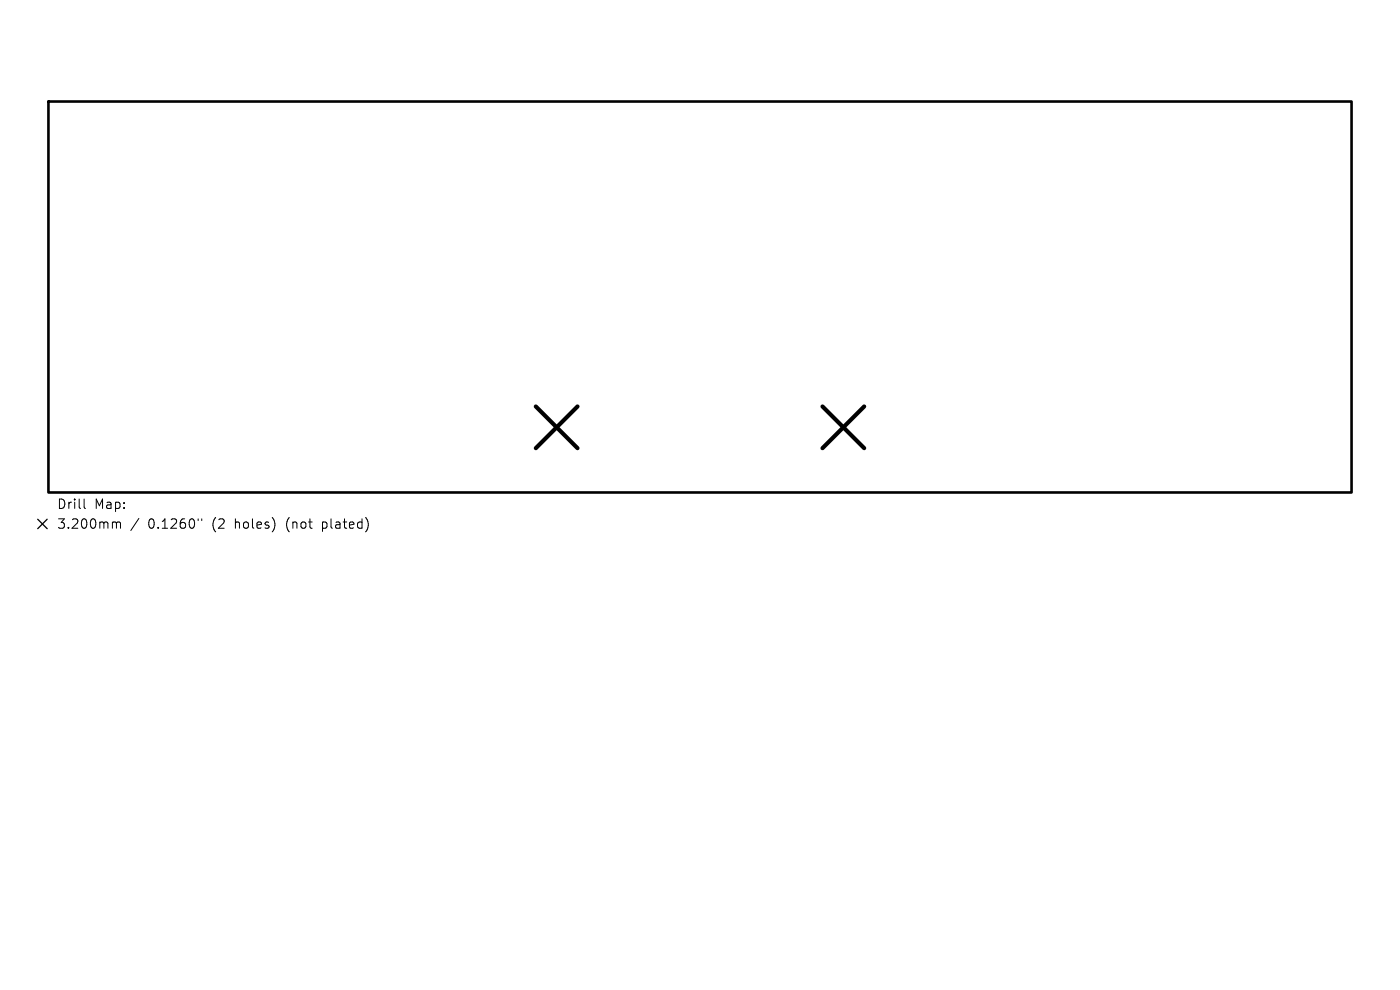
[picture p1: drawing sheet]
<svg xmlns="http://www.w3.org/2000/svg" width="297mm" height="210mm" viewBox="0 0 297 210" stroke-linecap="round" stroke-linejoin="round" font-family="sans-serif">
<defs><g id="words">
<g font-size="2.8">
<text x="12" y="108.2">Drill</text>
<text x="12" y="112.4">3.200mm</text>
<text x="20" y="108.2">Map:</text>
<text x="31.4" y="112.4">0.1260&quot;</text>
<text x="45.2" y="112.4">(2</text>
<text x="50.1" y="112.4">holes)</text>
<text x="61.2" y="112.4">(not</text>
<text x="69" y="112.4">plated)</text>
</g>
</g></defs>
<path d="M10.3 21.5h276.4v83h-276.4z" fill="none" stroke="#000" stroke-width=".55"/>
<path d="M113.7 86.2l8.8 8.9M122.5 86.2l-8.8 8.9M174.5 86.2l8.8 8.9M183.3 86.2l-8.8 8.9" fill="none" stroke="#000" stroke-width=".88"/>
<path d="M17.8 105.9v1.7l.3 .3M24.1 110.7h.3l.3 .3M24.7 111l.3-.3 .5 .1 .1 1.3M24.7 111v1.1M29.5 110l-1.7 2.5M42 110.1v.3M42.8 110.1v.3" fill="none" stroke="#000" stroke-width=".21"/>
<path d="M8 110.1l2 2M10 110.1l-2 2" fill="none" stroke="#000" stroke-width=".28"/>
<use href="#words"/>
</svg>
